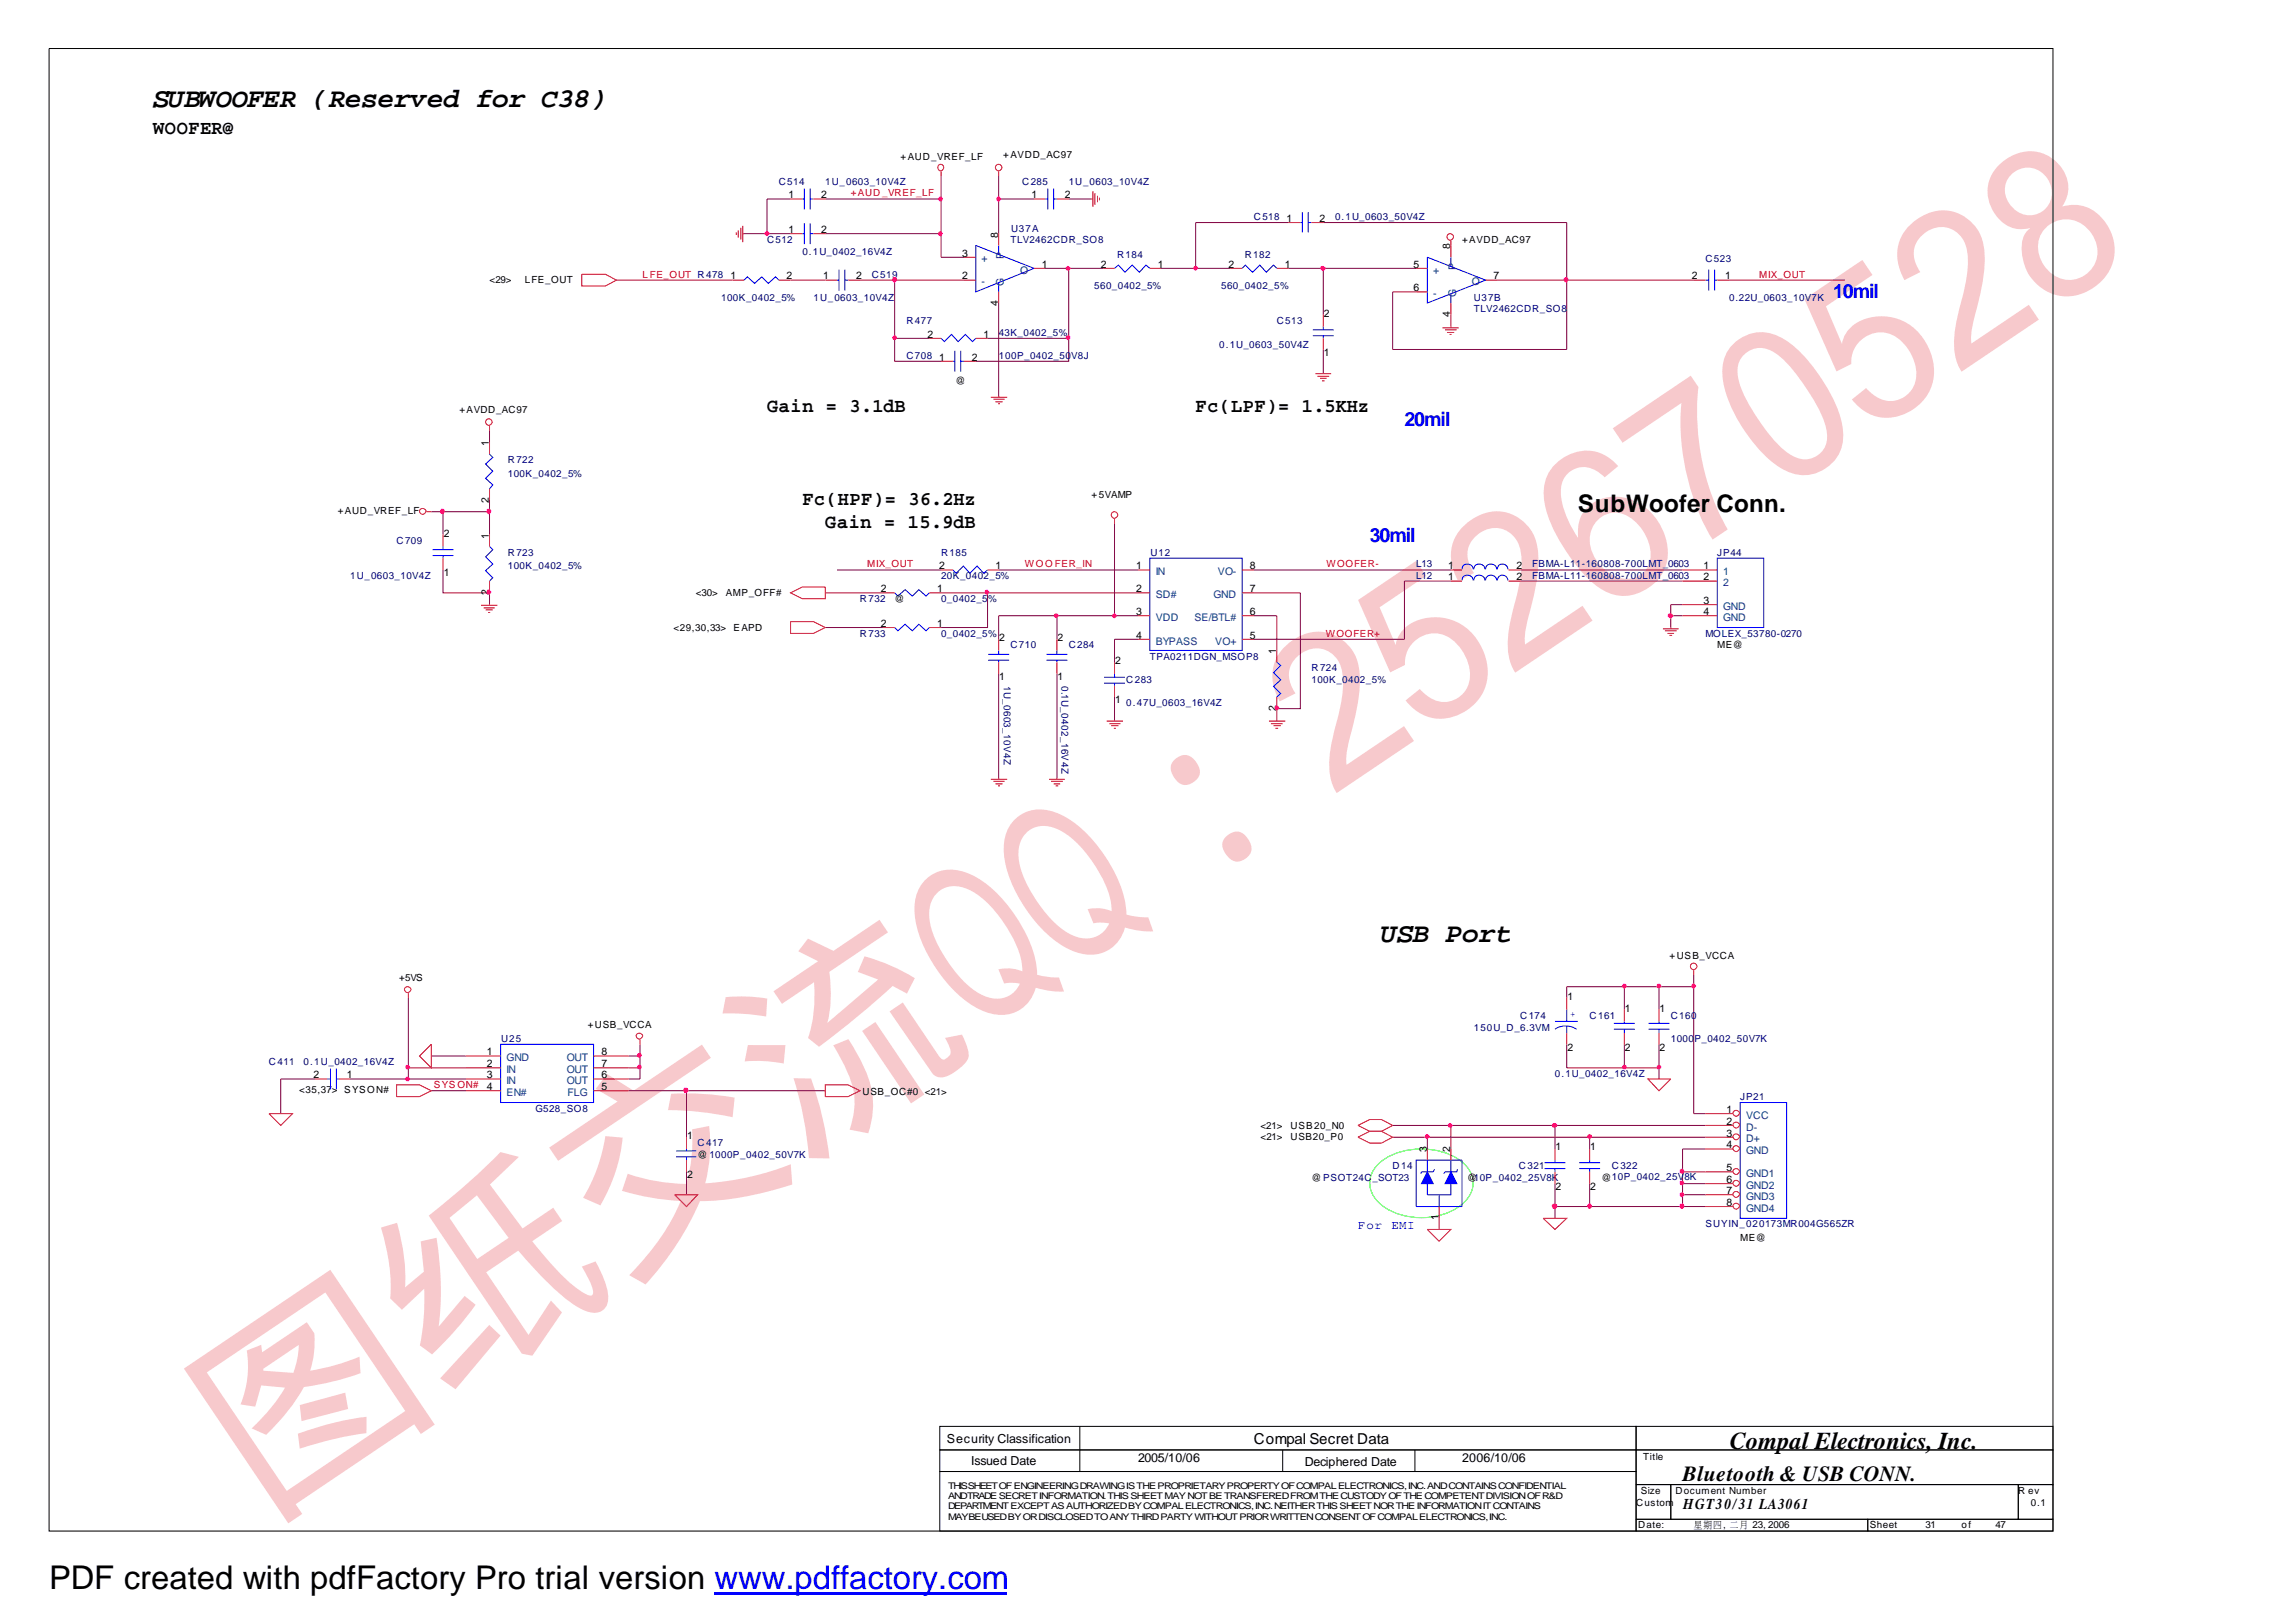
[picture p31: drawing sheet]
<svg xmlns="http://www.w3.org/2000/svg" width="297mm" height="210mm" viewBox="0 0 297 210" stroke-linecap="round" stroke-linejoin="round" font-family="sans-serif">
<defs><g id="words">
<text font-size="27.9" fill="#f7c9cc" x="33.8" y="196.5" transform="rotate(-34 33.8 196.5)">图纸交流QQ：252670528</text>
<text font-size="4.2" x="6.3" y="205.7">PDF created with pdfFactory Pro trial version www.pdffactory.com</text>
<g font-size="3.6">
<text x="19.8" y="13.9">SUBWOOFER (Reserved for C38)</text>
<text x="178.7" y="121.8">USB Port</text>
</g>
<g font-size="3.1">
<text x="204.1" y="66.2">SubWoofer Conn.</text>
<text x="223.8" y="187.6">Compal Electronics, Inc.</text>
</g>
<text font-size="2.8" x="217.7" y="191.7">Bluetooth &amp; USB CONN.</text>
<g font-size="2.5">
<text x="19.8" y="17.4">WOOFER@</text>
<text x="99.2" y="53.4">Gain = 3.1dB</text>
<text x="154.7" y="53.4">Fc(LPF)= 1.5KHz</text>
<text x="103.8" y="65.4">Fc(HPF)= 36.2Hz</text>
<text x="106.8" y="68.3">Gain = 15.9dB</text>
</g>
<g font-size="2.5" fill="#00f">
<text x="237.2" y="38.6">10mil</text>
<text x="181.7" y="55.1">20mil</text>
<text x="177.2" y="70.1">30mil</text>
</g>
<g font-size="1.9">
<text x="162.2" y="186.9">Compal Secret Data</text>
<text x="217.8" y="195.3">HGT30/31 LA3061</text>
</g>
<g font-size="1.6" fill="#00f">
<text x="175.7" y="159">For</text>
<text x="180" y="159">EMI</text>
</g>
<g font-size="1.6">
<text x="122.5" y="186.7">Security Classification</text>
<text x="125.6" y="189.6">Issued Date</text>
<text x="147.2" y="189.2">2005/10/06</text>
<text x="168.8" y="189.8">Deciphered Date</text>
<text x="189.1" y="189.2">2006/10/06</text>
</g>
<g font-size="1.4">
<text x="102" y="25.7">1</text>
<text x="106.3" y="25.7">2</text>
<text x="133.4" y="25.7">1</text>
<text x="137.8" y="25.7">2</text>
<text x="166.5" y="28.7">1</text>
<text x="170.7" y="28.7">2</text>
<text x="102" y="30.2">1</text>
<text x="106.3" y="30.2">2</text>
<text x="124.5" y="33.2">3</text>
<text x="129.1" y="30.7" transform="rotate(-90 129.1 30.7)">8</text>
<text x="134.8" y="34.6">1</text>
<text x="142.4" y="34.6">2</text>
<text x="149.8" y="34.6">1</text>
<text x="158.9" y="34.6">2</text>
<text x="166.2" y="34.6">1</text>
<text x="182.9" y="34.6">5</text>
<text x="187.6" y="32.3" transform="rotate(-90 187.6 32.3)">8</text>
<text x="94.5" y="36.2">1</text>
<text x="101.8" y="36.2">2</text>
<text x="106.5" y="36.2">1</text>
<text x="110.7" y="36.2">2</text>
<text x="124.5" y="36.2">2</text>
<text x="129.1" y="39.6" transform="rotate(-90 129.1 39.6)">4</text>
<text x="171.3" y="41">2</text>
<text x="182.9" y="37.7">6</text>
<text x="187.6" y="41" transform="rotate(-90 187.6 41)">4</text>
<text x="193.2" y="36.2">7</text>
<text x="218.9" y="36.2">2</text>
<text x="223.2" y="36.2">1</text>
<text x="120" y="43.7">2</text>
<text x="121.5" y="46.7">1</text>
<text x="125.7" y="46.7">2</text>
<text x="127.3" y="43.7">1</text>
<text x="171.3" y="46.1">1</text>
<text x="63.2" y="57.8" transform="rotate(-90 63.2 57.8)">1</text>
<text x="63.2" y="65" transform="rotate(-90 63.2 65)">2</text>
<text x="57.4" y="69.4">2</text>
<text x="63.2" y="69.7" transform="rotate(-90 63.2 69.7)">1</text>
<text x="57.4" y="74.5">1</text>
<text x="63.2" y="77" transform="rotate(-90 63.2 77)">2</text>
<text x="114" y="76.6">2</text>
<text x="121.2" y="76.6">1</text>
<text x="121.5" y="73.7">2</text>
<text x="128.8" y="73.7">1</text>
<text x="147" y="73.7">1</text>
<text x="147" y="76.6">2</text>
<text x="161.7" y="76.6">7</text>
<text x="161.7" y="73.7">8</text>
<text x="187.4" y="75.1">1</text>
<text x="187.4" y="73.7">1</text>
<text x="196.2" y="75.1">2</text>
<text x="196.2" y="73.7">2</text>
<text x="220.4" y="73.7">1</text>
<text x="220.4" y="75.1">2</text>
<text x="114" y="81.1">2</text>
<text x="121.2" y="81.1">1</text>
<text x="129.3" y="82.9">2</text>
<text x="136.8" y="82.9">2</text>
<text x="147" y="79.6">3</text>
<text x="147" y="82.6">4</text>
<text x="161.7" y="82.6">5</text>
<text x="161.7" y="79.6">6</text>
<text x="220.4" y="78.2">3</text>
<text x="220.4" y="79.6">4</text>
<text x="129.3" y="88">1</text>
<text x="136.8" y="88">1</text>
<text x="144.3" y="86">2</text>
<text x="165.1" y="84.7" transform="rotate(-90 165.1 84.7)">1</text>
<text x="144.3" y="91">1</text>
<text x="165.1" y="92" transform="rotate(-90 165.1 92)">2</text>
<text x="202.8" y="129.4">1</text>
<text x="210.2" y="130.9">1</text>
<text x="214.7" y="130.9">1</text>
<text x="63" y="136.6">1</text>
<text x="77.8" y="136.6">8</text>
<text x="202.8" y="136">2</text>
<text x="210.2" y="136">2</text>
<text x="214.7" y="136">2</text>
<text x="40.6" y="139.5">2</text>
<text x="44.9" y="139.5">1</text>
<text x="63" y="138.1">2</text>
<text x="63" y="139.5">3</text>
<text x="63" y="141.1">4</text>
<text x="77.8" y="141.1">5</text>
<text x="77.8" y="139.5">6</text>
<text x="77.8" y="138.1">7</text>
<text x="88.9" y="147.4">1</text>
<text x="184.6" y="149.1" transform="rotate(-90 184.6 149.1)">3</text>
<text x="187.6" y="149.1" transform="rotate(-90 187.6 149.1)">2</text>
<text x="201.3" y="148.9">1</text>
<text x="205.7" y="148.9">1</text>
<text x="223.4" y="144">1</text>
<text x="223.4" y="145.6">2</text>
<text x="223.4" y="147.1">3</text>
<text x="223.4" y="148.6">4</text>
<text x="88.9" y="152.4">2</text>
<text x="201.3" y="153.9">2</text>
<text x="205.7" y="153.9">2</text>
<text x="223.4" y="151.6">5</text>
<text x="223.4" y="153.1">6</text>
<text x="223.4" y="154.5">7</text>
<text x="186.1" y="157.9" transform="rotate(-90 186.1 157.9)">1</text>
<text x="223.4" y="156.1">8</text>
</g>
<g font-size="1.4" fill="#004080">
<text x="127" y="34">+</text>
<text x="129.9" y="33.5" transform="rotate(-90 129.9 33.5)">P</text>
<text x="132" y="35.4">O</text>
<text x="185.4" y="35.4">+</text>
<text x="188.4" y="35" transform="rotate(-90 188.4 35)">P</text>
<text x="127" y="36.9">-</text>
<text x="129.9" y="37" transform="rotate(-90 129.9 37)">G</text>
<text x="185.4" y="38.5">-</text>
<text x="188.4" y="38.5" transform="rotate(-90 188.4 38.5)">G</text>
<text x="190.4" y="36.9">O</text>
<text x="149.5" y="74.4">IN</text>
<text x="149.5" y="77.4">SD#</text>
<text x="157" y="77.4">GND</text>
<text x="157.6" y="74.4">VO-</text>
<text x="222.9" y="74.4">1</text>
<text x="222.9" y="75.9">2</text>
<text x="149.5" y="80.4">VDD</text>
<text x="149.5" y="83.4">BYPASS</text>
<text x="154.5" y="80.4">SE/BTL#</text>
<text x="157.2" y="83.4">VO+</text>
<text x="222.9" y="78.9">GND</text>
<text x="222.9" y="80.4">GND</text>
<text x="65.5" y="137.3">GND</text>
<text x="73.3" y="137.3">OUT</text>
<text x="65.5" y="138.9">IN</text>
<text x="65.5" y="140.3">IN</text>
<text x="65.5" y="141.8">EN#</text>
<text x="73.3" y="140.3">OUT</text>
<text x="73.3" y="138.9">OUT</text>
<text x="73.4" y="141.8">FLG</text>
<text x="225.9" y="144.8">VCC</text>
<text x="225.9" y="146.3">D-</text>
<text x="225.9" y="147.8">D+</text>
<text x="225.9" y="149.4">GND</text>
<text x="225.9" y="152.3">GND1</text>
<text x="225.9" y="153.9">GND2</text>
<text x="225.9" y="155.3">GND3</text>
<text x="225.9" y="156.8">GND4</text>
</g>
<g font-size="1.3" fill="#000080">
<text x="100.8" y="24">C514</text>
<text x="106.8" y="24">1U_0603_10V4Z</text>
<text x="132.2" y="24">C285</text>
<text x="138.3" y="24">1U_0603_10V4Z</text>
<text x="130.8" y="30">U37A</text>
<text x="162.2" y="28.5">C518</text>
<text x="172.7" y="28.5">0.1U_0603_50V4Z</text>
<text x="99.2" y="31.4">C512</text>
<text x="103.8" y="32.9">0.1U_0402_16V4Z</text>
<text x="112.8" y="35.9">C519</text>
<text x="130.7" y="31.4">TLV2462CDR_SO8</text>
<text x="144.5" y="33.4">R184</text>
<text x="161" y="33.4">R182</text>
<text x="220.6" y="34">C523</text>
<text x="93.3" y="39">100K_0402_5%</text>
<text x="105.2" y="39">1U_0603_10V4Z</text>
<text x="117.3" y="41.9">R477</text>
<text x="141.6" y="37.4">560_0402_5%</text>
<text x="158" y="37.4">560_0402_5%</text>
<text x="165.2" y="41.9">C513</text>
<text x="190.7" y="39">U37B</text>
<text x="190.7" y="40.4">TLV2462CDR_SO8</text>
<text x="223.7" y="39">0.22U_0603_10V7K</text>
<text x="117.3" y="46.4">C708</text>
<text x="129.2" y="46.4">100P_0402_50</text>
<text x="129.2" y="43.4">43K_0402_5%</text>
<text x="138.6" y="46.4">V8J</text>
<text x="157.7" y="45">0.1U_0603_50V4Z</text>
<text x="65.7" y="60">R722</text>
<text x="65.7" y="61.7">100K_0402_5%</text>
<text x="51.3" y="70.4">C709</text>
<text x="65.7" y="71.9">R723</text>
<text x="121.8" y="71.9">R185</text>
<text x="148.8" y="71.9">U12</text>
<text x="222.2" y="71.9">JP44</text>
<text x="45.3" y="74.9">1U_0603_10V4Z</text>
<text x="65.7" y="73.7">100K_0402_5%</text>
<text x="111.3" y="77.9">R732</text>
<text x="121.8" y="74.9">20K_0402_5%</text>
<text x="121.8" y="77.9">0_0402_5%</text>
<text x="183.2" y="74.9">L12</text>
<text x="183.2" y="73.4">L13</text>
<text x="198.2" y="74.9">FBMA-L11-160808-700LMT_0603</text>
<text x="198.2" y="73.4">FBMA-L11-160808-700LMT_0603</text>
<text x="111.3" y="82.4">R733</text>
<text x="121.8" y="82.4">0_0402_5%</text>
<text x="130.7" y="83.9">C710</text>
<text x="138.3" y="83.9">C284</text>
<text x="220.6" y="82.4">MOLEX_53780-0270</text>
<text x="129.9" y="88.7" transform="rotate(90 129.9 88.7)">1U_0603_10V4Z</text>
<text x="137.3" y="88.7" transform="rotate(90 137.3 88.7)">0.1U_0402_16V4Z</text>
<text x="145.7" y="88.4">C283</text>
<text x="148.8" y="85.4">TPA0211DGN_MSOP8</text>
<text x="169.7" y="86.9">R724</text>
<text x="169.7" y="88.4">100K_0402_5%</text>
<text x="145.7" y="91.4">0.47U_0603_16V4Z</text>
<text x="196.7" y="131.8">C174</text>
<text x="205.7" y="131.8">C161</text>
<text x="216.2" y="131.8">C160</text>
<text x="34.8" y="137.9">C411</text>
<text x="39.3" y="137.9">0.1U_0402_16V4Z</text>
<text x="64.9" y="134.9">U25</text>
<text x="190.7" y="133.4">150U_D_6.3VM</text>
<text x="216.2" y="134.9">1000</text>
<text x="219.2" y="134.9">P_0402_50V7K</text>
<text x="69.3" y="143.9">G528_SO8</text>
<text x="201.2" y="139.4">0.1U_0402_16V4Z</text>
<text x="225.1" y="142.3">JP21</text>
<text x="90.3" y="148.4">C417</text>
<text x="180.2" y="151.3">D14</text>
<text x="196.5" y="151.3">C321</text>
<text x="208.5" y="151.3">C322</text>
<text x="220.6" y="158.8">SUYIN_020173MR004G565ZR</text>
</g>
<g font-size="1.3">
<text x="116.5" y="20.7">+AUD_VREF_LF</text>
<text x="129.8" y="20.5">+AVDD_AC97</text>
<text x="189.1" y="31.4">+AVDD_AC97</text>
<text x="63.3" y="36.7">&lt;29&gt;</text>
<text x="67.9" y="36.7">LFE_OUT</text>
<text x="59.4" y="53.4">+AVDD_AC97</text>
<text x="123.6" y="49.7">@</text>
<text x="141.2" y="64.4">+5VAMP</text>
<text x="43.7" y="66.5">+AUD_VREF_LF</text>
<text x="90" y="77.1">&lt;30&gt;</text>
<text x="93.9" y="77.1">AMP_OFF#</text>
<text x="115.7" y="77.9">@</text>
<text x="87.1" y="81.6">&lt;29,30,33&gt;</text>
<text x="94.9" y="81.6">EAPD</text>
<text x="222.2" y="83.9">ME@</text>
<text x="216" y="124.1">+USB_VCCA</text>
<text x="51.6" y="127">+5VS</text>
<text x="76" y="133">+USB_VCCA</text>
<text x="38.7" y="141.4">&lt;35,37&gt; SYSON#</text>
<text x="111.6" y="141.7">USB_OC#0 &lt;21&gt;</text>
<text x="90.3" y="149.9">@ 1000P_0402_50V7K</text>
<text x="163.1" y="147.6">&lt;21&gt;</text>
<text x="163.1" y="146.1">&lt;21&gt;</text>
<text x="167" y="147.6">USB20_P0</text>
<text x="167" y="146.1">USB20_N0</text>
<text x="169.7" y="152.8">@ PSOT24C_SOT23</text>
<text x="189.8" y="152.8">@10P_0402_25V8K</text>
<text x="207.2" y="152.8">@10P_0402_25V8K</text>
<text x="225.1" y="160.6">ME@</text>
<text x="212.6" y="188.9">Title</text>
<text x="211.7" y="194.8">Custom</text>
<text x="211.9" y="197.8">Date:</text>
<text x="212.3" y="193.3">Size</text>
<text x="216.7" y="193.3">Document Number</text>
<text x="219.1" y="197.8">星, 二</text>
<text x="220.4" y="197.8">期</text>
<text x="221.7" y="197.8">四月 2006</text>
<text x="226.7" y="197.8">23,</text>
<text x="241.9" y="197.8">Sheet</text>
<text x="249.1" y="197.8">31</text>
<text x="253.7" y="197.8">o f</text>
<text x="258.1" y="197.8">47</text>
<text x="261.1" y="193.3">R ev</text>
<text x="262.7" y="194.8">0.1</text>
</g>
<g font-size="1.3" fill="#f00">
<text x="110.1" y="25.4">+AUD _VREF_LF</text>
<text x="83.1" y="35.9">L FE_OUT R478</text>
<text x="227.6" y="35.9">MIX_OUT</text>
<text x="112.2" y="73.4">MIX_OUT</text>
<text x="132.6" y="73.4">W OO FER_IN</text>
<text x="171.6" y="73.4">WOOFER-</text>
<text x="171.5" y="82.4">WOOFER+</text>
<text x="56.1" y="140.8">SYS ON#</text>
</g>
<text font-size="1.3" fill="#00f" x="203.1" y="131.6">+</text>
<g font-size="1.2">
<text x="122.7" y="192.6">THISSHEETOFENGINEERINGDRAWINGISTHEPROPRIETARYPROPERTYOFCOMPALELECTRONICS, INC.ANDCONTAINSCONFIDENTIAL</text>
<text x="122.7" y="194">ANDTRADESECRETINFORMATION.THISSHEETMAYNOTBETRANSFEREDFROMTHECUSTODYOFTHECOMPETENTDIVISIONOFR&amp;D</text>
<text x="122.7" y="195.3">DEPARTMENTEXCEPTASAUTHORIZEDBYCOMPALELECTRONICS, INC.NEITHERTHISSHEETNORTHEINFORMATIONITCONTAINS</text>
<text x="122.7" y="196.7">MAYBEUSEDBYORDISCLOSEDTOANYTHIRDPARTYWITHOUTPRIORWRITTENCONSENTOFCOMPALELECTRONICS, INC.</text>
</g>
</g></defs>
<g fill="none" stroke="#000" stroke-width=".13">
<path d="M6.3 6.3h259.3v191.8h-259.3zM121.6 184.6h90.1v3h-90.1zM121.6 187.6h90.1v2.8h-90.1zM121.6 190.4h90.1v7.7h-90.1zM139.7 184.6v5.8M165.9 187.6v2.8M183 187.6v2.8M211.7 184.6h53.9v3h-53.9zM211.7 187.6h53.9v4.5h-53.9zM211.7 192.1h4.5v4.5h-4.5zM211.7 196.6h29.9v1.5h-29.9zM216.2 192.1h44.9v4.5h-44.9z"/>
<path d="M241.6 196.6h24v1.5h-24zM261.1 192.1h4.5v4.5h-4.5z"/>
</g>
<g fill="none" stroke="#800040" stroke-width=".13">
<path d="M79.8 36.3h14.9M96.3 30.2h6M102.3 25.8h-3.1v4.4M102.3 36.3h4.5M106.8 30.2h15M106.8 25.8h15M111.3 36.3h13.4M115.7 36.3v7.5M121.8 22.8v10.5h2.9M129.2 22.8v7.4M129.2 39.2v12M129.2 25.8h4.6"/>
<path d="M135.2 34.7h7.5M138.3 25.8h2.9M138.3 34.7v9.1M150.2 34.7h9M166.7 34.7h16.5M166.7 28.8h-12v5.9M171.2 34.7v6M171.2 28.8h31.5v16.4h-22.5v-7.4h3M193.7 36.3h25.4M223.7 36.3h15M63.3 55.7v1.5M115.7 43.8h4.5"/>
<path d="M115.7 43.8v3h6.1M127.8 43.8h10.5M138.3 43.8v3h-12.1M171.2 45.2v3.1M187.7 40.7v1.6M55.8 66.2h7.5M57.3 73.8v2.9h6v1.5M57.3 66.2v3M63.3 64.7v4.5M106.8 76.7h7.4M108.3 73.8h13.5M121.8 76.7h6v4.5h-6"/>
<path d="M127.8 76.7h19.4M129.2 73.8h18M136.7 79.7v3M144.2 67.7v12M147.2 79.7h-18v3M162.2 76.7h6v15h-3v1.5M162.2 79.7h3v4.5M162.2 73.8h25.5M187.7 75.2h-6v7.5h-19.5M196.7 73.8h21M196.7 75.2h21M217.7 79.7h-1.5v1.5"/>
<path d="M217.7 78.2h-1.5v1.5M106.8 81.2h7.4M129.2 87.2v13.5M136.7 87.2v13.5M144.2 90.2v3M147.2 82.7h-3v3M40.8 139.6h-4.5v4.5M45.3 139.6h7.5M52.8 129.1v9.1M52.8 138.2v1.4h7.5M52.8 138.2h7.5M55.8 136.7h4.5"/>
<path d="M81.3 136.7h1.5M81.3 138.2h1.5M82.8 135.1v4.5h-1.5M202.7 129.1v-1.4h7.4v3M202.7 135.1v3.1h11.9M210.1 135.1v3.1M210.1 127.7h9M214.6 127.7v3M214.6 135.1v4.5M219.1 126.2v17.9h1.5M55.8 141.2h4.5M81.3 141.2h25.5"/>
<path d="M88.8 141.2v6M88.8 151.7v2.9M180.2 147.2h4.5v1.5M180.2 145.6h40.4M184.7 147.2h21v1.5M186.2 157.7v1.4M187.7 145.6v3.1M201.2 145.6v3.1M201.2 153.2v4.5M201.2 156.1h19.4M205.7 147.2h14.9M205.7 153.2v2.9"/>
<path d="M217.7 151.7v1.5M217.7 154.6v1.5M217.7 153.2v1.4h2.9M217.7 153.2h2.9M220.6 148.7h-2.9v3h2.9"/>
</g>
<g fill="none" stroke="#f00" stroke-width=".13">
<path d="M75.3 35.5h3l1.5 .8-1.5 .7h-3zM94.7 36.3h1.6M95.2 30.1v.3M95.5 29.8v.9M95.8 29.5v1.5M96.1 29.2v2.1M96.1 30.2h.2M100.8 36.3h1.5M102.3 25.8h1.5M102.3 30.2h1.5M105.2 25.8h1.6M105.2 30.2h1.6"/>
<path d="M106.8 36.3h1.5M109.7 36.3h1.6M121.8 22.2v.6M124.7 33.3h1.5M124.7 36.3h1.5M129.2 22.2v.6M129.2 30.2v1.6M129.2 37.8v1.4M133.8 25.8h1.4M133.8 34.7h1.4M136.7 25.8h1.6M141.2 25.8h.2"/>
<path d="M141.4 24.7v2.1M141.6 25v1.5M142 25.3v.9M142.2 25.6v.3M166.7 28.8h1.5M169.7 28.8h1.5M183.2 34.7h1.5M183.2 37.8h1.5M187.7 31.2v2.1M187.7 39.2v1.5M192.2 36.3h1.5M219.1 36.3h1.5"/>
<path d="M222.2 36.3h1.5M63.3 55.1v.6M63.3 57.2v1.6M120.2 43.8h1.6M121.8 46.8h1.5M124.7 46.8h1.5M126.2 43.8h1.6M128.2 51.4h2.1M128.5 51.7h1.5M128.8 52h.9M129.1 52.3h.3M129.2 51.2v.2"/>
<path d="M170.2 48.4h2M170.4 48.7h1.6M170.8 49h.8M171 49.3h.4M171.2 40.7v1.6M171.2 43.8v1.4M171.2 48.3v.1M186.6 42.4h2.1M186.9 42.7h1.6M187.2 43h.9M187.5 43.3h.3M187.7 42.3v.1"/>
<path d="M55.2 66.2h.6M62.2 78.3h2.1M62.6 78.7h1.4M62.8 78.9h1M63.2 79.3h.2M63.3 63.3v1.4M63.3 78.2v.1M102.3 76.7l1.5-.7h3v1.5h-3zM114.2 76.7h1.5M120.2 76.7h1.6M121.8 73.8h1.5M127.8 73.8h1.4"/>
<path d="M144.2 67.2v.5M147.2 73.8h1.6M147.2 79.7h1.6M147.2 76.7h1.6M160.7 73.8h1.5M160.7 79.7h1.5M160.7 76.7h1.5M187.7 75.2h1.4M195.2 75.2h1.5M217.7 73.8h4.5M217.7 75.2h4.5M217.7 78.2h4.5"/>
<path d="M217.7 79.7h4.5M102.3 80.4h2.9l1.6 .8-1.6 .8h-2.9zM114.2 81.2h1.5M120.2 81.2h1.6M129.2 82.7v1.5M129.2 85.7v1.5M143.2 93.3h2.1M143.5 93.7h1.4M143.8 93.9h.9M144.1 94.2h.3M144.2 93.2v.1M147.2 82.7h1.6"/>
<path d="M160.7 82.7h1.5M164.2 93.3h2.1M164.4 93.7h1.5M164.8 93.9h.9M165 94.2h.4M165.2 84.2v1.5M165.2 90.2v1.5M165.2 93.2v.1M215.1 81.4h2.1M215.4 81.6h1.5M215.7 82h.9M216 82.2h.3"/>
<path d="M216.2 81.2v.2M128.2 100.9h2.1M128.5 101.1h1.5M128.8 101.4h.9M129.1 101.7h.3M129.2 100.7v.2M135.7 100.9h2.1M136 101.1h1.5M136.3 101.4h.9M136.6 101.7h.3M136.7 100.7v.2M40.8 139.6h1.5"/>
<path d="M43.9 139.6h1.4M52.8 128.5v.6M54.3 136.7l1.5-1.6v3.1zM60.3 136.7h4.5M60.3 138.2h4.5M60.3 139.6h4.5M76.8 136.7h4.5M76.8 138.2h4.5M76.8 139.6h4.5M82.8 134.5v.6M210.1 130.7v1.5M210.1 133.7v1.4"/>
<path d="M213.2 139.6h3l-1.6 1.6zM214.6 130.7v1.5M214.6 133.7v1.4M219.1 125.6v.6M34.8 144.1h3l-1.5 1.5zM51.3 140.4h3l1.5 .8-1.5 .7h-3zM60.3 141.2h4.5M76.8 141.2h4.5M87.3 154.6h3l-1.5 1.5zM88.8 147.2v1.5M88.8 150.1v1.6M106.8 140.4h2.9l1.6 .8-1.6 .7h-2.9z"/>
<path d="M175.7 147.2l1.5-.8h1.5l1.5 .8-1.5 .7h-1.5zM175.7 145.6l1.5-.7h1.5l1.5 .7-1.5 .8h-1.5zM184.7 159.1h3l-1.5 1.5zM184.7 148.7v1.4M186.2 156.1v1.6M187.7 148.7v1.4M199.6 157.7h3.1l-1.5 1.4zM205.7 148.7v1.4M205.7 151.7v1.5"/>
<circle cx="121.7" cy="21.7" r=".4"/>
<circle cx="129.2" cy="21.7" r=".42"/>
<circle cx="187.6" cy="30.7" r=".42"/>
<circle cx="63.2" cy="54.6" r=".42"/>
<circle cx="54.7" cy="66.2" r=".4"/>
<circle cx="144.2" cy="66.6" r=".42"/>
<circle cx="52.8" cy="128.1" r=".4"/>
<circle cx="82.7" cy="134.1" r=".4"/>
<circle cx="219.1" cy="125.1" r=".42"/>
</g>
<path d="M178.5 150.5a9 9 0 0 1 10.8 0 3.3 3.3 0 0 1 0 5.2 8.8 8.8 0 0 1-10.8 0 3.3 3.3 0 0 1 0-5.2z" fill="none" stroke="#0f0" stroke-width=".13"/>
<g fill="none" stroke="#00f" stroke-width=".13">
<path d="M96.3 36.3l.4-.5 .9 .9 1-.9 .8 .9 .9-.9 .5 .5M103.8 30.2h.3M103.8 25.8h.3M104.1 24.4v2.7M104.1 28.9v2.7M104.8 24.4v2.7M104.8 28.9v2.7M104.8 30.2h.4M104.8 25.8h.4M108.3 36.3h.2M108.5 34.9v2.7M109.3 34.9v2.7"/>
<path d="M109.3 36.3h.4M126.2 31.8l7.6 2.9-7.6 3.1zM129.2 31.8v1.1M129.2 36.6v1.2M135.2 25.8h.4M135.6 24.4v2.7M136.3 24.4v2.7M136.3 25.8h.4M168.2 28.8h.3M168.5 27.4v2.7M169.2 28.8h.5M169.2 27.4v2.7"/>
<path d="M184.7 33.3l7.5 3-7.5 2.9zM187.7 33.3v1.2M187.7 38v1.2M220.6 36.3h.5M221.1 34.9v2.7M221.8 34.9v2.7M221.8 36.3h.4M63.3 58.8l.5 .4-1 .8 1 1-1 .9 1 .9-.5 .5M121.8 43.8l.4 .4 .9-.9 .9 .9 .9-.9 .9 .9 .4-.4M123.3 46.8h.2M123.5 45.4v2.7M124.3 46.8h.4"/>
<path d="M124.3 45.4v2.7M169.8 42.7h2.8M169.8 43.4h2.8M171.2 42.3v.4M171.2 43.4v.4M115.7 76.7l.5 .4 .9-.8 .9 .8 .9-.8 .9 .8 .4-.4M123.3 73.8l.4 .4 .9-.9 .9 .9 .9-.9 .9 .9 .5-.4M148.8 72.2h11.9v12h-11.9zM189.1 75.1a.72 .72 0 0 1 .8-.7 .72 .72 0 0 1 .7 .7M190.7 75.1a.72 .72 0 0 1 .7-.7 .72 .72 0 0 1 .7 .7M192.2 75.1a.72 .72 0 0 1 .7-.7 .72 .72 0 0 1 .7 .7M193.7 75.1a.68 .68 0 0 1 .7-.7 .68 .68 0 0 1 .7 .7"/>
<path d="M222.2 72.2h6v9h-6zM115.7 81.2l.5 .4 .9-.8 .9 .8 .9-.8 .9 .8 .4-.4M127.8 84.7h2.8M127.8 85.4h2.8M129.2 84.2v.5M129.2 85.4v.3M165.2 85.7l.5 .4-.9 1 .9 .9-.9 .8 .9 1-.5 .4M42.3 139.6h.5M42.8 138.3v2.7M43.5 139.6h.4M43.5 138.3v2.7M64.8 135.1h12v7.6h-12z"/>
<path d="M208.8 133.2h2.7M208.8 132.4h2.7M210.1 132.2v.2M210.1 133.2v.5M213.3 133.2h2.7M213.3 132.4h2.7M214.6 132.2v.2M214.6 133.2v.5M87.5 149.7h2.6M87.5 148.9h2.6M88.8 148.7v.2M88.8 149.7v.4"/>
<path d="M183.2 150.1h5.9v6h-5.9zM184.7 150.1v1.6M184.7 153.2v1.4h1.5M185.6 151.3l-.2 .4h-1.5l-.1 .2M186.2 154.6v1.5M187.7 153.2v1.4h-1.5M187.7 150.1v1.6M188.6 151.3l-.1 .4h-1.6l-.1 .2M204.3 151.2h2.7M204.3 150.5h2.7M205.7 150.1v.4M205.7 151.2v.5"/>
<path d="M225.1 142.7h6v15h-6z"/>
</g>
<g fill="#00f" stroke="#00f" stroke-width=".13">
<path d="M187.7 151.7l.8 1.5h-1.6z"/>
<path d="M184.7 151.7l.7 1.5h-1.5z"/>
</g>
<circle cx="224.6" cy="144.1" r=".4" fill="#fff" stroke="#f00" stroke-width=".13"/>
<path d="M220.6 144.1h3.6" fill="none" stroke="#f00" stroke-width=".13"/>
<circle cx="224.6" cy="145.6" r=".4" fill="#fff" stroke="#f00" stroke-width=".13"/>
<path d="M220.6 145.6h3.6" fill="none" stroke="#f00" stroke-width=".13"/>
<circle cx="224.6" cy="147.1" r=".4" fill="#fff" stroke="#f00" stroke-width=".13"/>
<path d="M220.6 147.2h3.6" fill="none" stroke="#f00" stroke-width=".13"/>
<circle cx="224.6" cy="148.6" r=".4" fill="#fff" stroke="#f00" stroke-width=".13"/>
<path d="M220.6 148.7h3.6" fill="none" stroke="#f00" stroke-width=".13"/>
<circle cx="224.6" cy="151.6" r=".4" fill="#fff" stroke="#f00" stroke-width=".13"/>
<path d="M220.6 151.7h3.6" fill="none" stroke="#f00" stroke-width=".13"/>
<circle cx="224.6" cy="153.1" r=".4" fill="#fff" stroke="#f00" stroke-width=".13"/>
<path d="M220.6 153.2h3.6" fill="none" stroke="#f00" stroke-width=".13"/>
<circle cx="224.6" cy="154.6" r=".4" fill="#fff" stroke="#f00" stroke-width=".13"/>
<path d="M220.6 154.6h3.6" fill="none" stroke="#f00" stroke-width=".13"/>
<circle cx="224.6" cy="156.1" r=".4" fill="#fff" stroke="#f00" stroke-width=".13"/>
<g fill="none" stroke="#f00" stroke-width=".13">
<path d="M142.7 34.7h1.5M148.8 34.7h1.4M159.2 34.7h1.5M165.2 34.7h1.5M57.3 69.2v1.5M57.3 72.2v1.6M63.3 69.2v1.5M63.3 75.2v1.5M187.7 73.8h1.4M195.2 73.8h1.5M136.7 82.7v1.5M136.7 85.7v1.5"/>
<path d="M144.2 85.7v1.5M144.2 88.7v1.5M202.7 129.1v1.6M202.7 133.7v1.4M201.2 148.7v1.4M201.2 151.7v1.5M220.6 156.1h3.6"/>
</g>
<g fill="none" stroke="#00f" stroke-width=".13">
<path d="M144.2 34.7l.5-.4 .8 .9 1-.9 .9 .9 .9-.9 .5 .4M160.7 34.7l.4-.4 1 .9 .9-.9 .8 .9 1-.9 .4 .4M56 71.1h2.7M56 71.9h2.7M57.3 70.7v.4M57.3 71.9v.3M63.3 70.7l.5 .4-1 1 1 .9-1 .8 1 1-.5 .4M190.6 73.7a.72 .72 0 0 0-.7-.7 .72 .72 0 0 0-.8 .7M192.1 73.7a.72 .72 0 0 0-.7-.7 .72 .72 0 0 0-.7 .7M192.2 73.7a.72 .72 0 0 1 .7-.7 .72 .72 0 0 1 .7 .7M195.1 73.7a.68 .68 0 0 0-.7-.7 .68 .68 0 0 0-.7 .7M135.4 84.7h2.7"/>
<path d="M135.4 85.4h2.7M136.7 84.2v.5M136.7 85.4v.3M142.8 87.6h2.7M142.8 88.4h2.7M144.2 87.2v.4M144.2 88.4v.3M201.2 133.2a2.51 2.51 0 0 1 2.8 0M201.2 132.2h2.9M202.7 130.7v1.5M202.7 132.8v.9M199.8 151.2h2.7"/>
<path d="M199.8 150.5h2.7M201.2 150.1v.4M201.2 151.2v.5"/>
</g>
<g fill="#f0f" stroke="#f0f" stroke-width=".13">
<path d="M82.6 136.4h.3l.1 .2-.3 .2-.2-.1v-.1z" fill-rule="evenodd"/>
<path d="M210 137.9h.3l.1 .2-.3 .3-.1-.1-.1-.2z" fill-rule="evenodd"/>
<path d="M184.5 146.9h.3l.1 .2-.2 .2-.2-.1-.1-.1z" fill-rule="evenodd"/>
<path d="M217.5 151.3l.3 .1v.2l-.2 .2-.2-.1-.1-.1z" fill-rule="evenodd"/>
<path d="M217.5 154.4h.3v.2l-.2 .3-.2-.1-.1-.2z" fill-rule="evenodd"/>
<path d="M210 127.4h.3l.1 .2-.3 .3-.1-.1-.1-.2z" fill-rule="evenodd"/>
<path d="M205.5 146.9h.3l.1 .2-.2 .2-.2-.1-.1-.1z" fill-rule="evenodd"/>
<path d="M217.5 152.9h.3v.2l-.2 .2h-.2l-.1-.2z" fill-rule="evenodd"/>
<path d="M219 127.4h.3l.1 .2-.3 .3-.2-.1v-.2z" fill-rule="evenodd"/>
<path d="M214.5 127.4h.3l.1 .2-.3 .3-.2-.1v-.2z" fill-rule="evenodd"/>
<path d="M214.5 137.9h.3l.1 .2-.3 .3-.2-.1v-.2z" fill-rule="evenodd"/>
<path d="M52.6 137.9h.3l.1 .2-.3 .3-.1-.1-.1-.2z" fill-rule="evenodd"/>
<path d="M52.6 139.4h.3l.1 .2-.3 .3-.1-.1-.1-.2z" fill-rule="evenodd"/>
<path d="M82.6 137.9h.3l.1 .2-.3 .3-.2-.1v-.2z" fill-rule="evenodd"/>
<path d="M187.5 145.4l.3 .1 .1 .1-.3 .3-.2-.1v-.2z" fill-rule="evenodd"/>
<path d="M200.9 145.4a.29 .29 0 0 1 .4 0 .29 .29 0 0 1 .1 .3l-.3 .2-.2-.1-.1-.2z" fill-rule="evenodd"/>
<path d="M115.6 43.5h.3l.1 .2-.3 .3-.2-.1v-.2z" fill-rule="evenodd"/>
<path d="M129.1 25.5l.3 .1 .1 .2-.3 .2-.2-.1-.1-.1z" fill-rule="evenodd"/>
<path d="M154.5 34.5h.3l.1 .2-.2 .3-.2-.1-.1-.2z" fill-rule="evenodd"/>
<path d="M138 34.5h.3l.1 .2-.2 .3-.2-.1-.1-.2z" fill-rule="evenodd"/>
<path d="M138 43.5h.3l.1 .2-.2 .3-.2-.1-.1-.2z" fill-rule="evenodd"/>
<path d="M171 34.5a.29 .29 0 0 1 .3 0 .29 .29 0 0 1 .1 .3l-.3 .2-.2-.1v-.2z" fill-rule="evenodd"/>
<path d="M144 79.5h.3l.1 .2-.2 .2-.2-.1-.1-.1z" fill-rule="evenodd"/>
<path d="M136.5 79.5h.3l.1 .2-.2 .2-.2-.1-.1-.1z" fill-rule="evenodd"/>
<path d="M99.1 30h.3l.1 .2-.3 .3-.2-.1v-.2z" fill-rule="evenodd"/>
<path d="M215.9 79.5a.29 .29 0 0 1 .4 0 .29 .29 0 0 1 .1 .3l-.3 .1-.2-.1-.1-.1z" fill-rule="evenodd"/>
<path d="M63.1 76.4h.3l.1 .2-.3 .3-.1-.1-.1-.2z" fill-rule="evenodd"/>
<path d="M121.5 30h.3l.1 .2-.2 .3-.2-.1-.1-.2z" fill-rule="evenodd"/>
<path d="M121.5 25.5l.3 .1 .1 .2-.2 .2-.2-.1-.1-.1z" fill-rule="evenodd"/>
<path d="M165 91.4h.3l.1 .2-.2 .3-.2-.1-.1-.2z" fill-rule="evenodd"/>
<path d="M127.5 76.4h.3l.1 .2-.2 .3-.2-.1-.1-.2z" fill-rule="evenodd"/>
<circle cx="88.7" cy="141.1" r=".28"/>
<circle cx="201.1" cy="156.1" r=".31"/>
<circle cx="205.6" cy="156.1" r=".28"/>
<circle cx="217.6" cy="156.1" r=".28"/>
<circle cx="115.7" cy="36.2" r=".28"/>
<circle cx="202.6" cy="36.2" r=".28"/>
<circle cx="63.2" cy="66.2" r=".28"/>
<circle cx="57.2" cy="66.2" r=".28"/>
</g>
<path d="M92.5 206.3h37.8" fill="none" stroke="#00f" stroke-width=".34"/>
<use href="#words"/>
</svg>
